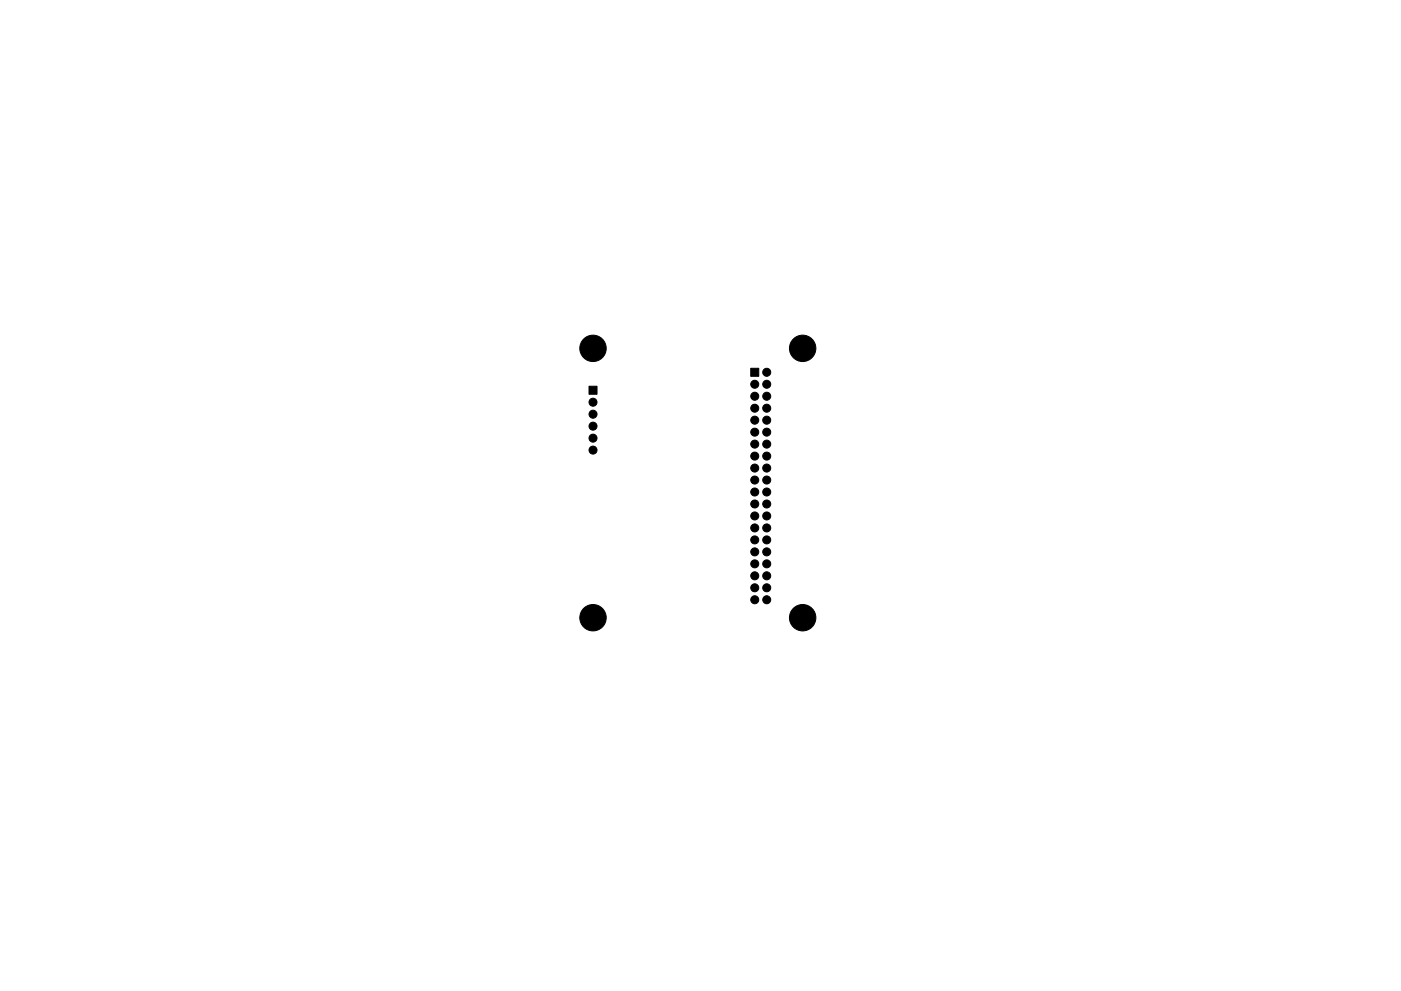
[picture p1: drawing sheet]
<svg xmlns="http://www.w3.org/2000/svg" width="297mm" height="210mm" viewBox="0 0 297 210" stroke-linecap="round" stroke-linejoin="round" font-family="sans-serif">
<g fill="#000" stroke="#000" stroke-width=".21">
<path d="M159.2 78.1h1.7v1.7h-1.7zM124.9 81.9h1.7v1.7h-1.7z"/>
<circle cx="125.7" cy="73.9" r="2.8"/>
<circle cx="162.6" cy="79" r=".85"/>
<circle cx="170.2" cy="73.9" r="2.8"/>
<circle cx="125.7" cy="85.3" r=".85"/>
<circle cx="125.7" cy="93" r=".85"/>
<circle cx="125.7" cy="87.9" r=".85"/>
<circle cx="125.7" cy="90.4" r=".85"/>
<circle cx="125.7" cy="95.5" r=".85"/>
<circle cx="160" cy="91.7" r=".85"/>
<circle cx="160" cy="94.2" r=".85"/>
<circle cx="160" cy="89.1" r=".85"/>
<circle cx="160" cy="96.8" r=".85"/>
<circle cx="160" cy="99.3" r=".85"/>
<circle cx="160" cy="81.5" r=".85"/>
<circle cx="160" cy="86.6" r=".85"/>
<circle cx="160" cy="84.1" r=".85"/>
<circle cx="162.6" cy="89.1" r=".85"/>
<circle cx="162.6" cy="86.6" r=".85"/>
<circle cx="162.6" cy="84.1" r=".85"/>
<circle cx="162.6" cy="94.2" r=".85"/>
<circle cx="162.6" cy="81.5" r=".85"/>
<circle cx="162.6" cy="91.7" r=".85"/>
<circle cx="162.6" cy="96.8" r=".85"/>
<circle cx="162.6" cy="99.3" r=".85"/>
<circle cx="160" cy="114.5" r=".85"/>
<circle cx="160" cy="112" r=".85"/>
<circle cx="160" cy="104.4" r=".85"/>
<circle cx="160" cy="106.9" r=".85"/>
<circle cx="160" cy="101.8" r=".85"/>
<circle cx="160" cy="119.6" r=".85"/>
<circle cx="160" cy="117.1" r=".85"/>
<circle cx="160" cy="109.5" r=".85"/>
<circle cx="162.6" cy="117.1" r=".85"/>
<circle cx="162.6" cy="112" r=".85"/>
<circle cx="162.6" cy="109.5" r=".85"/>
<circle cx="162.6" cy="104.4" r=".85"/>
<circle cx="162.6" cy="119.6" r=".85"/>
<circle cx="162.6" cy="114.5" r=".85"/>
<circle cx="162.6" cy="101.8" r=".85"/>
<circle cx="162.6" cy="106.9" r=".85"/>
<circle cx="125.7" cy="131.1" r="2.8"/>
<circle cx="160" cy="127.2" r=".85"/>
<circle cx="160" cy="124.7" r=".85"/>
<circle cx="160" cy="122.2" r=".85"/>
<circle cx="162.6" cy="127.2" r=".85"/>
<circle cx="162.6" cy="124.7" r=".85"/>
<circle cx="162.6" cy="122.2" r=".85"/>
<circle cx="170.2" cy="131.1" r="2.8"/>
</g>
</svg>
